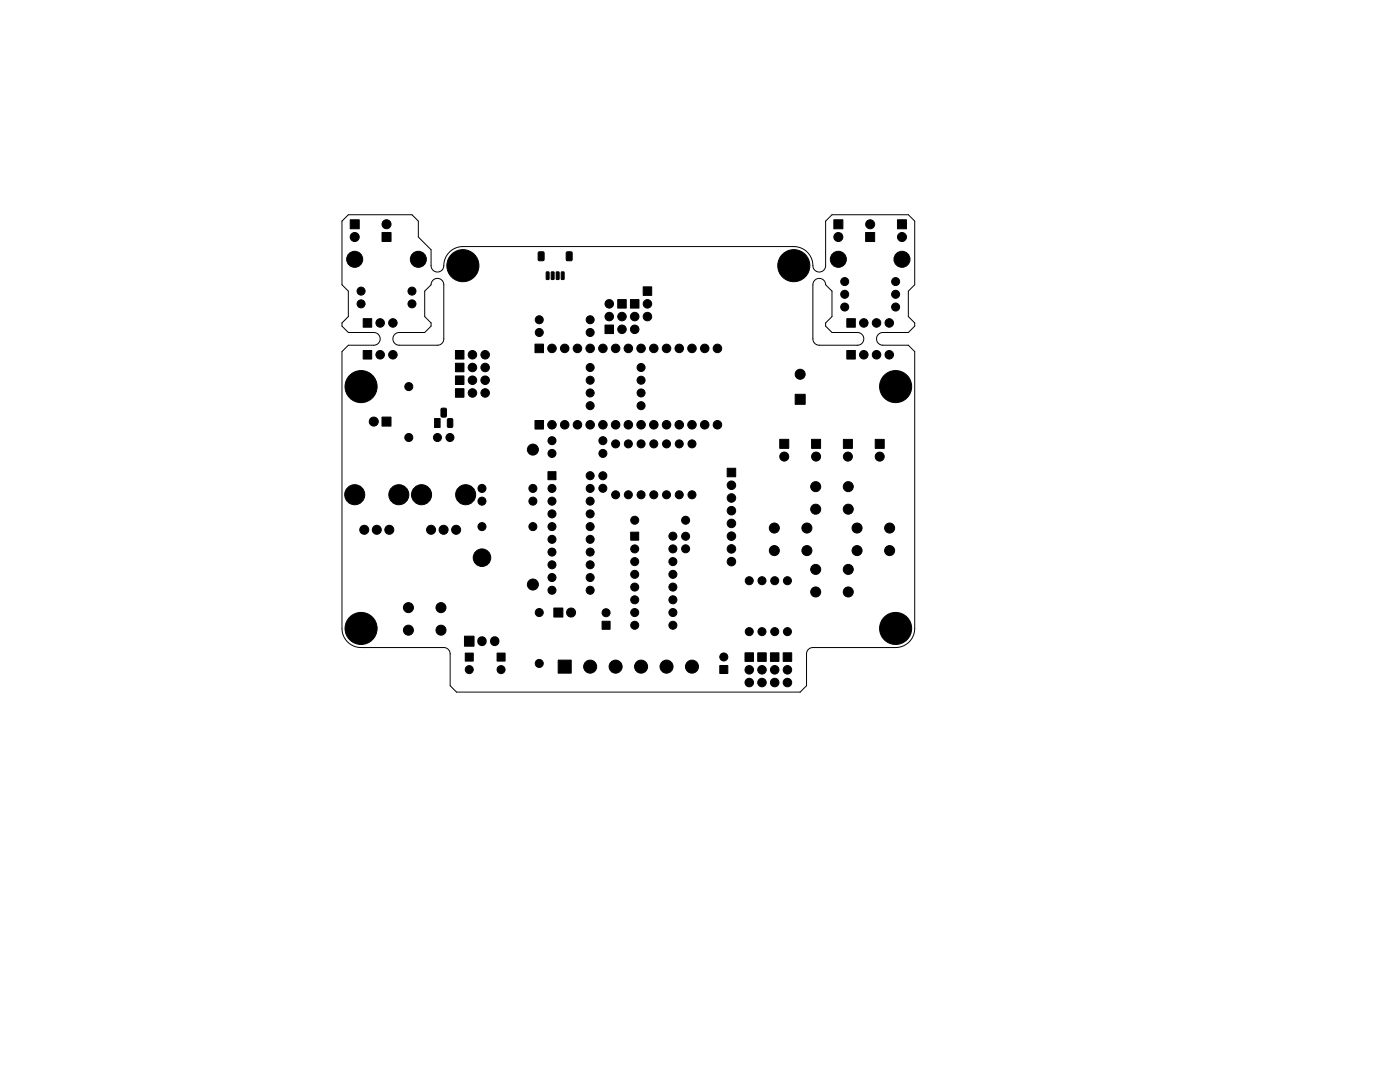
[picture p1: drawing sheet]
<svg xmlns="http://www.w3.org/2000/svg" width="279mm" height="216mm" viewBox="0 0 279 216" stroke-linecap="round" stroke-linejoin="round" font-family="sans-serif">
<g fill="#000" stroke="#000" stroke-width=".2">
<path d="M69.9 43.9h1.8v1.8h-1.8zM76.2 46.4h1.8v1.8h-1.8zM107.5 50.3l.8-.1 .3 .2v1.4l-.2 .2h-.8l-.2-.1zM109 54.3h.6l-.1 1.5-.5-.1zM110 54.3h.6l-.1 1.5-.5-.1zM111 54.3h.6l-.1 1.5-.5-.1zM112 54.3h.6l-.1 1.5-.5-.1zM113.1 50.3l.8-.1 .3 .2v1.4l-.2 .2h-.8l-.2-.1zM128.4 57.2h1.7v1.7h-1.7zM166.4 43.9h1.8v1.8h-1.8zM172.8 46.4h1.8v1.8h-1.8zM179.1 43.9h1.8v1.8h-1.8z"/>
<path d="M72.5 63.6h1.7v1.7h-1.7zM72.5 69.9h1.7v1.7h-1.7zM90.9 77.6h1.7v1.7h-1.7zM90.9 75h1.7v1.7h-1.7zM90.9 69.9h1.7v1.7h-1.7zM90.9 72.5h1.7v1.7h-1.7zM106.8 68.7h1.7v1.7h-1.7zM120.7 64.9h1.7v1.7h-1.7zM123.3 59.8h1.7v1.7h-1.7zM125.8 59.8h1.7v1.7h-1.7zM169 69.9h1.7v1.7h-1.7zM169 63.6h1.7v1.7h-1.7z"/>
<path d="M76.2 83.2h1.8v1.8h-1.8zM86.7 83.5h1.1v1.8h-1.1zM88.1 81.5l.7-.1 .3 .2v1.4l-.2 .2h-.6l-.3-.1zM89.4 83.6l.7-.1 .2 .2 .1 1.3-.2 .3h-.7l-.2-.2zM106.8 83.9h1.7v1.7h-1.7zM109.4 94.1h1.6v1.6h-1.6zM145.1 93.4h1.7v1.7h-1.7zM155.6 87.7h1.8v1.8h-1.8zM158.7 78.7h2v2h-2zM162 87.7h1.8v1.8h-1.8zM168.3 87.7h1.8v1.8h-1.8zM174.7 87.7h1.8v1.8h-1.8z"/>
<path d="M125.9 106.2h1.6v1.6h-1.6zM92.7 126.9h1.9v2h-1.9zM92.8 130.3h1.6v1.6h-1.6zM99.2 130.3h1.6v1.6h-1.6zM111.4 131.7h2.6v2.6h-2.6zM110.5 121.3h1.8v1.8h-1.8zM120.2 124h1.6v1.6h-1.6zM143.6 132.8h1.6v1.6h-1.6zM148.7 130.3h1.7v1.7h-1.7zM151.2 130.3h1.7v1.7h-1.7zM153.8 130.3h1.7v1.7h-1.7zM156.3 130.3h1.7v1.7h-1.7z"/>
<circle cx="70.8" cy="47.3" r=".9"/>
<circle cx="70.8" cy="51.7" r="1.6"/>
<circle cx="72.1" cy="58.1" r=".8"/>
<circle cx="77.1" cy="44.7" r=".9"/>
<circle cx="82.2" cy="58.1" r=".8"/>
<circle cx="83.5" cy="51.7" r="1.6"/>
<circle cx="92.4" cy="53" r="3.2"/>
<circle cx="158.4" cy="53" r="3.2"/>
<circle cx="167.3" cy="47.3" r=".9"/>
<circle cx="167.3" cy="51.7" r="1.6"/>
<circle cx="168.6" cy="56.2" r=".8"/>
<circle cx="168.6" cy="58.7" r=".8"/>
<circle cx="173.7" cy="44.8" r=".9"/>
<circle cx="178.7" cy="56.2" r=".8"/>
<circle cx="178.7" cy="58.7" r=".8"/>
<circle cx="180" cy="47.3" r=".9"/>
<circle cx="180" cy="51.7" r="1.6"/>
<circle cx="72.1" cy="77.1" r="3.2"/>
<circle cx="72.1" cy="60.6" r=".8"/>
<circle cx="75.9" cy="64.4" r=".85"/>
<circle cx="75.9" cy="70.8" r=".85"/>
<circle cx="78.4" cy="70.8" r=".85"/>
<circle cx="78.4" cy="64.4" r=".85"/>
<circle cx="81.6" cy="77.1" r=".8"/>
<circle cx="82.2" cy="60.6" r=".8"/>
<circle cx="94.3" cy="70.8" r=".85"/>
<circle cx="94.3" cy="75.9" r=".85"/>
<circle cx="94.3" cy="73.3" r=".85"/>
<circle cx="94.3" cy="78.4" r=".85"/>
<circle cx="96.8" cy="70.8" r=".85"/>
<circle cx="96.8" cy="73.3" r=".85"/>
<circle cx="96.8" cy="78.4" r=".85"/>
<circle cx="96.8" cy="75.9" r=".85"/>
<circle cx="107.6" cy="63.8" r=".8"/>
<circle cx="107.6" cy="66.3" r=".8"/>
<circle cx="110.2" cy="69.5" r=".85"/>
<circle cx="112.7" cy="69.5" r=".85"/>
<circle cx="115.2" cy="69.5" r=".85"/>
<circle cx="117.8" cy="69.5" r=".85"/>
<circle cx="117.8" cy="78.4" r=".8"/>
<circle cx="117.8" cy="66.3" r=".8"/>
<circle cx="117.8" cy="63.8" r=".8"/>
<circle cx="117.8" cy="75.9" r=".8"/>
<circle cx="117.8" cy="73.3" r=".8"/>
<circle cx="120.3" cy="69.5" r=".85"/>
<circle cx="121.6" cy="60.6" r=".85"/>
<circle cx="121.6" cy="63.2" r=".85"/>
<circle cx="122.9" cy="69.5" r=".85"/>
<circle cx="124.1" cy="63.2" r=".85"/>
<circle cx="124.1" cy="65.7" r=".85"/>
<circle cx="125.4" cy="69.5" r=".85"/>
<circle cx="126.7" cy="63.2" r=".85"/>
<circle cx="126.7" cy="65.7" r=".85"/>
<circle cx="127.9" cy="69.5" r=".85"/>
<circle cx="127.9" cy="78.4" r=".8"/>
<circle cx="127.9" cy="75.9" r=".8"/>
<circle cx="127.9" cy="73.3" r=".8"/>
<circle cx="129.2" cy="60.6" r=".85"/>
<circle cx="129.2" cy="63.2" r=".85"/>
<circle cx="130.5" cy="69.5" r=".85"/>
<circle cx="133" cy="69.5" r=".85"/>
<circle cx="135.6" cy="69.5" r=".85"/>
<circle cx="138.1" cy="69.5" r=".85"/>
<circle cx="140.6" cy="69.5" r=".85"/>
<circle cx="143.2" cy="69.5" r=".85"/>
<circle cx="159.7" cy="74.7" r="1"/>
<circle cx="168.6" cy="61.3" r=".8"/>
<circle cx="172.4" cy="70.8" r=".85"/>
<circle cx="172.4" cy="64.4" r=".85"/>
<circle cx="174.9" cy="64.4" r=".85"/>
<circle cx="174.9" cy="70.8" r=".85"/>
<circle cx="177.5" cy="70.8" r=".85"/>
<circle cx="177.5" cy="64.4" r=".85"/>
<circle cx="178.7" cy="77.1" r="3.2"/>
<circle cx="178.7" cy="61.3" r=".8"/>
<circle cx="70.8" cy="98.7" r="2"/>
<circle cx="74.6" cy="84.1" r=".9"/>
<circle cx="79.6" cy="98.7" r="2"/>
<circle cx="81.6" cy="87.3" r=".8"/>
<circle cx="84.1" cy="98.7" r="2"/>
<circle cx="87.3" cy="87.3" r=".8"/>
<circle cx="89.8" cy="87.3" r=".8"/>
<circle cx="92.9" cy="98.7" r="2"/>
<circle cx="96.2" cy="97.5" r=".8"/>
<circle cx="96.2" cy="100" r=".8"/>
<circle cx="106.3" cy="97.5" r=".8"/>
<circle cx="106.3" cy="100" r=".8"/>
<circle cx="106.3" cy="89.7" r="1.1"/>
<circle cx="110.2" cy="84.8" r=".85"/>
<circle cx="110.2" cy="90.5" r=".8"/>
<circle cx="110.2" cy="87.9" r=".8"/>
<circle cx="110.2" cy="97.5" r=".8"/>
<circle cx="110.2" cy="100" r=".8"/>
<circle cx="112.7" cy="84.8" r=".85"/>
<circle cx="115.2" cy="84.8" r=".85"/>
<circle cx="117.8" cy="84.8" r=".85"/>
<circle cx="117.8" cy="100" r=".8"/>
<circle cx="117.8" cy="97.5" r=".8"/>
<circle cx="117.8" cy="80.9" r=".8"/>
<circle cx="117.8" cy="94.9" r=".8"/>
<circle cx="120.3" cy="97.4" r=".8"/>
<circle cx="120.3" cy="94.9" r=".8"/>
<circle cx="120.3" cy="84.8" r=".85"/>
<circle cx="120.3" cy="87.9" r=".8"/>
<circle cx="120.3" cy="90.5" r=".8"/>
<circle cx="122.9" cy="84.8" r=".85"/>
<circle cx="122.9" cy="88.6" r=".8"/>
<circle cx="122.9" cy="98.7" r=".8"/>
<circle cx="125.4" cy="84.8" r=".85"/>
<circle cx="125.4" cy="88.6" r=".8"/>
<circle cx="125.4" cy="98.7" r=".8"/>
<circle cx="127.9" cy="84.8" r=".85"/>
<circle cx="127.9" cy="80.9" r=".8"/>
<circle cx="127.9" cy="88.6" r=".8"/>
<circle cx="127.9" cy="98.7" r=".8"/>
<circle cx="130.5" cy="84.8" r=".85"/>
<circle cx="130.5" cy="88.6" r=".8"/>
<circle cx="130.5" cy="98.7" r=".8"/>
<circle cx="133" cy="84.8" r=".85"/>
<circle cx="133" cy="88.6" r=".8"/>
<circle cx="133" cy="98.7" r=".8"/>
<circle cx="135.6" cy="84.8" r=".85"/>
<circle cx="135.6" cy="98.7" r=".8"/>
<circle cx="135.6" cy="88.6" r=".8"/>
<circle cx="138.1" cy="84.8" r=".85"/>
<circle cx="138.1" cy="98.7" r=".8"/>
<circle cx="138.1" cy="88.6" r=".8"/>
<circle cx="140.6" cy="84.8" r=".85"/>
<circle cx="143.2" cy="84.8" r=".85"/>
<circle cx="146" cy="99.4" r=".85"/>
<circle cx="146" cy="96.8" r=".85"/>
<circle cx="156.5" cy="91.1" r=".9"/>
<circle cx="162.8" cy="97.1" r="1"/>
<circle cx="162.9" cy="91.1" r=".9"/>
<circle cx="169.2" cy="91.1" r=".9"/>
<circle cx="169.3" cy="97.1" r="1"/>
<circle cx="175.6" cy="91.1" r=".9"/>
<circle cx="72.7" cy="105.7" r=".9"/>
<circle cx="75.2" cy="105.7" r=".9"/>
<circle cx="77.7" cy="105.7" r=".9"/>
<circle cx="86" cy="105.7" r=".9"/>
<circle cx="88.5" cy="105.7" r=".9"/>
<circle cx="91" cy="105.7" r=".9"/>
<circle cx="96.2" cy="105.1" r=".8"/>
<circle cx="96.2" cy="111.3" r="1.75"/>
<circle cx="106.3" cy="105.1" r=".8"/>
<circle cx="106.3" cy="116.6" r="1.1"/>
<circle cx="110.2" cy="115.2" r=".8"/>
<circle cx="110.2" cy="117.8" r=".8"/>
<circle cx="110.2" cy="102.5" r=".8"/>
<circle cx="110.2" cy="112.7" r=".8"/>
<circle cx="110.2" cy="110.2" r=".8"/>
<circle cx="110.2" cy="107.6" r=".8"/>
<circle cx="110.2" cy="105.1" r=".8"/>
<circle cx="117.8" cy="115.2" r=".8"/>
<circle cx="117.8" cy="112.7" r=".8"/>
<circle cx="117.8" cy="110.2" r=".8"/>
<circle cx="117.8" cy="102.5" r=".8"/>
<circle cx="117.8" cy="107.6" r=".8"/>
<circle cx="117.8" cy="105.1" r=".8"/>
<circle cx="117.8" cy="117.8" r=".8"/>
<circle cx="126.7" cy="103.8" r=".8"/>
<circle cx="126.7" cy="109.5" r=".8"/>
<circle cx="126.7" cy="119.7" r=".8"/>
<circle cx="126.7" cy="112.1" r=".8"/>
<circle cx="126.7" cy="114.6" r=".8"/>
<circle cx="126.7" cy="117.1" r=".8"/>
<circle cx="134.3" cy="114.6" r=".8"/>
<circle cx="134.3" cy="119.7" r=".8"/>
<circle cx="134.3" cy="109.5" r=".8"/>
<circle cx="134.3" cy="107" r=".8"/>
<circle cx="134.3" cy="117.1" r=".8"/>
<circle cx="134.3" cy="112.1" r=".8"/>
<circle cx="136.8" cy="107" r=".8"/>
<circle cx="136.8" cy="103.8" r=".8"/>
<circle cx="136.8" cy="109.5" r=".8"/>
<circle cx="146" cy="107" r=".85"/>
<circle cx="146" cy="101.9" r=".85"/>
<circle cx="146" cy="104.4" r=".85"/>
<circle cx="146" cy="109.5" r=".85"/>
<circle cx="146" cy="112.1" r=".85"/>
<circle cx="149.5" cy="115.9" r=".8"/>
<circle cx="152.1" cy="115.9" r=".8"/>
<circle cx="154.5" cy="105.4" r="1"/>
<circle cx="154.5" cy="109.9" r="1"/>
<circle cx="154.6" cy="115.9" r=".8"/>
<circle cx="157.1" cy="115.9" r=".8"/>
<circle cx="161" cy="105.4" r="1"/>
<circle cx="161" cy="109.9" r="1"/>
<circle cx="162.8" cy="101.6" r="1"/>
<circle cx="162.8" cy="113.6" r="1"/>
<circle cx="162.8" cy="118.1" r="1"/>
<circle cx="169.3" cy="101.6" r="1"/>
<circle cx="169.3" cy="113.6" r="1"/>
<circle cx="169.3" cy="118.1" r="1"/>
<circle cx="171" cy="105.4" r="1"/>
<circle cx="171" cy="109.9" r="1"/>
<circle cx="177.5" cy="105.4" r="1"/>
<circle cx="177.5" cy="109.9" r="1"/>
<circle cx="72.1" cy="125.4" r="3.2"/>
<circle cx="81.5" cy="125.7" r="1"/>
<circle cx="81.5" cy="121.2" r="1"/>
<circle cx="88" cy="125.7" r="1"/>
<circle cx="88" cy="121.2" r="1"/>
<circle cx="93.6" cy="133.6" r=".8"/>
<circle cx="100" cy="133.6" r=".8"/>
<circle cx="107.6" cy="122.2" r=".8"/>
<circle cx="107.6" cy="132.4" r=".8"/>
<circle cx="114" cy="122.2" r=".9"/>
<circle cx="117.8" cy="133" r="1.3"/>
<circle cx="121" cy="122.3" r=".8"/>
<circle cx="122.9" cy="133" r="1.3"/>
<circle cx="126.7" cy="122.2" r=".8"/>
<circle cx="126.7" cy="124.8" r=".8"/>
<circle cx="127.9" cy="133" r="1.3"/>
<circle cx="133" cy="133" r="1.3"/>
<circle cx="134.3" cy="122.2" r=".8"/>
<circle cx="134.3" cy="124.8" r=".8"/>
<circle cx="138.1" cy="133" r="1.3"/>
<circle cx="144.4" cy="131.1" r=".8"/>
<circle cx="149.5" cy="136.2" r=".85"/>
<circle cx="149.5" cy="133.7" r=".85"/>
<circle cx="149.5" cy="126" r=".8"/>
<circle cx="152.1" cy="133.7" r=".85"/>
<circle cx="152.1" cy="136.2" r=".85"/>
<circle cx="152.1" cy="126" r=".8"/>
<circle cx="154.6" cy="133.7" r=".85"/>
<circle cx="154.6" cy="136.2" r=".85"/>
<circle cx="154.6" cy="126" r=".8"/>
<circle cx="157.1" cy="133.7" r=".85"/>
<circle cx="157.1" cy="136.2" r=".85"/>
<circle cx="157.1" cy="126" r=".8"/>
<circle cx="178.7" cy="125.4" r="3.2"/>
</g>
<path d="M96.2 127.9v.1M98.7 127.9v.1" fill="none" stroke="#000" stroke-width="1.9"/>
<path d="M69.5 42.9h12.7l1.3 1.2v3.2l2.5 2.5v3.2a1.27 1.27 0 0 0 1.3 1.3 1.27 1.27 0 0 0 1.3-1.3 3.8 3.8 0 0 1 3.8-3.8h66a4 4 0 0 1 3.9 4.2 1.27 1.27 0 0 0 1.4 .9 1.27 1.27 0 0 0 1.1-1.3v-8.9l1.2-1.2h15.3l1.3 1.2v12.7l-1.3 1.3v5.1l1.3 1.2v.7l-1.3 1.2h-5.1a1.27 1.27 0 0 0-1.3 1.3 1.27 1.27 0 0 0 1.3 1.3h5.1l1.3 1.3v55.2a3.8 3.8 0 0 1-3.9 3.8h-16.5a1.27 1.27 0 0 0-1.2 1.3v6.3l-1.3 1.3h-68.6l-1.3-1.3v-6.3a1.27 1.27 0 0 0-1.2-1.3h-16.5a3.8 3.8 0 0 1-3.8-3.8v-55.2l1.2-1.3h5.1a1.27 1.27 0 0 0 1.3-1.3 1.27 1.27 0 0 0-1.3-1.3h-5.1l-1.2-1.2v-.7l1.2-1.2v-5.1l-1.2-1.3v-12.7zM86.4 55.9a1.27 1.27 0 0 1 1.4-.3 1.27 1.27 0 0 1 .8 1.2v10.8a1.27 1.27 0 0 1-1.3 1.3h-7.6a1.27 1.27 0 0 1-1.3-1.3 1.27 1.27 0 0 1 1.3-1.3h5.1l1.2-1.2v-.7l-1.2-1.2v-5.1l1.2-1.3zM162.6 55.9a1.27 1.27 0 0 1 1.4-.3 1.27 1.27 0 0 1 .8 1.2l1.2 1.3v5.1l-1.2 1.2v.7l1.2 1.2h5.1a1.27 1.27 0 0 1 1.3 1.3 1.27 1.27 0 0 1-1.3 1.3h-7.6a1.27 1.27 0 0 1-1.3-1.3v-10.8z" fill="none" stroke="#000" stroke-width=".2"/>
</svg>
